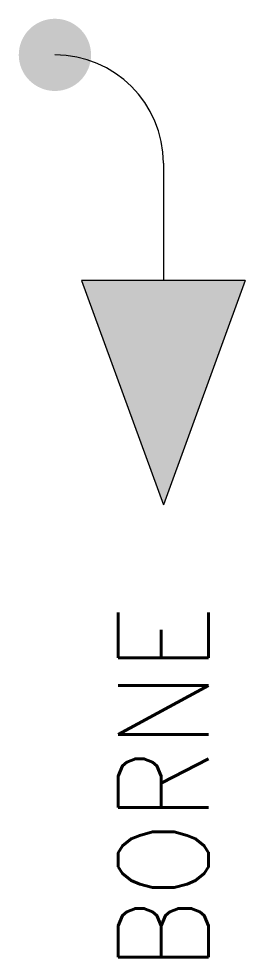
# Model space of a CAD drawing. Extents: x 97.8 to 100.3, y 216.7 to 227.1.
import ezdxf
from ezdxf.enums import TextEntityAlignment as Align

# ---------------------------------------------------------------- set-up
doc = ezdxf.new("R2010")
doc.units = 0
doc.header["$MEASUREMENT"] = 0
doc.layers.get('0').update_dxf_attribs({"linetype": 'CONTINUOUS'})
doc.styles.add('ROMANS', font='romans')

# ---------------------------------------------------------------- blocks, each defined once
blk = doc.blocks.new('24')
at = {"color": 7}
blk.add_line((0.906, 0), (-0.906, 0), dxfattribs=at)
for p in [(-0.906, 0), (0.906, 0)]:
    blk.add_line(p, (0, -2.484))
blk.add_solid([(0, -2.484), (0.906, 0), (-0.906, 0)])

msp = doc.modelspace()

# ---------------------------------------------------------------- hatches: boundary and pattern name
at = {"lineweight": 9}
h = msp.add_hatch(color=7, dxfattribs=at)
edge = h.paths.add_edge_path()
edge.add_arc((98.181, 226.743), 0.4, 0, 360)

# ---------------------------------------------------------------- linework, layer by layer
at = {"color": 7}
msp.add_line((99.381, 225.543), (99.381, 224.243), dxfattribs=at)
msp.add_arc((98.181, 225.543), 1.2, 0, 90, dxfattribs=at)

# ---------------------------------------------------------------- block references
msp.add_blockref('24', (99.381, 224.243), dxfattribs=at)

# ---------------------------------------------------------------- texts
at = {"color": 7, "lineweight": -3, "style": 'ROMANS', "width": 0.9}
msp.add_attdef('BORNE', text='', height=1, rotation=90, dxfattribs=at).set_placement((99.381, 220.645), align=Align.MIDDLE_RIGHT)

doc.saveas('drawing.dxf')
